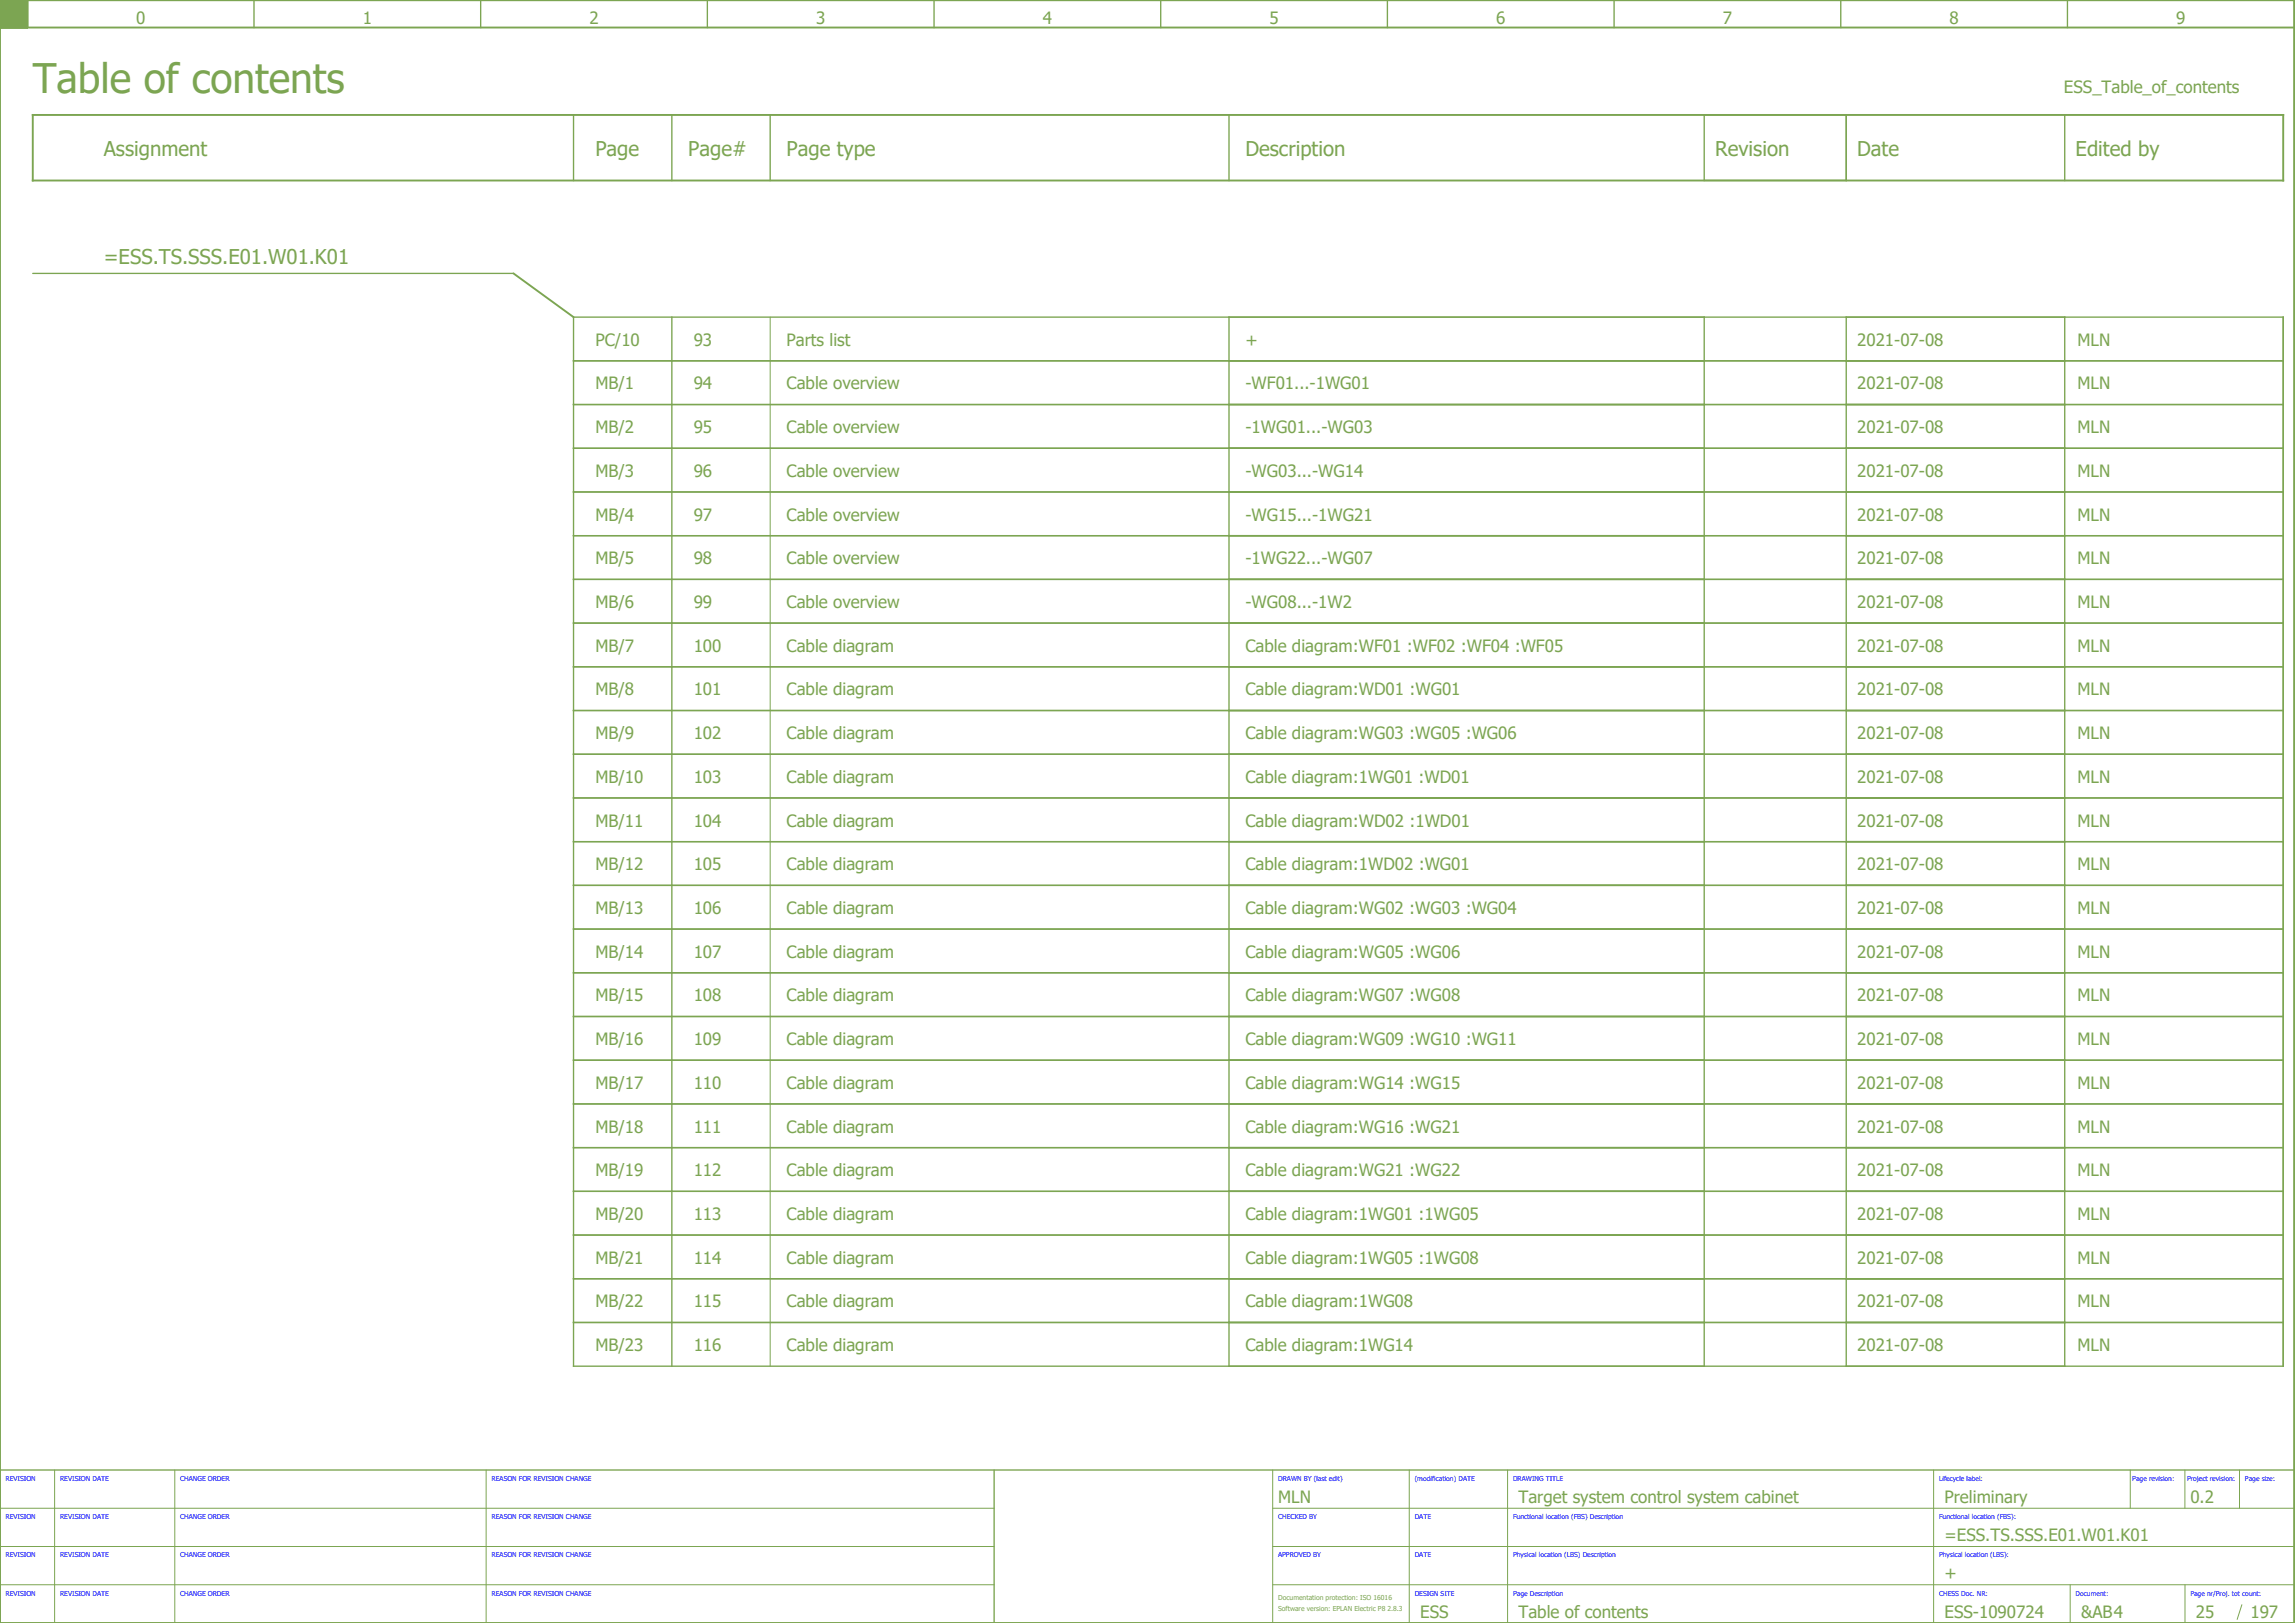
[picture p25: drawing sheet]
<svg xmlns="http://www.w3.org/2000/svg" width="420mm" height="297mm" viewBox="0 0 420 297" stroke-linecap="round" stroke-linejoin="round" font-family="sans-serif">
<defs><g id="words">
<text font-size="7.5" fill="#7ca552" x="6" y="17">Table of contents</text>
<g font-size="3.7" fill="#7ca552">
<text x="19" y="28.5">Assignment</text>
<text x="109" y="28.5">Page</text>
<text x="126" y="28.5">Page#</text>
<text x="144" y="28.5">Page type</text>
<text x="228" y="28.5">Description</text>
<text x="314" y="28.5">Revision</text>
<text x="340" y="28.5">Date</text>
<text x="380" y="28.5">Edited by</text>
<text x="19" y="48.3">=ESS.TS.SSS.E01.W01.K01</text>
</g>
<g font-size="3.1" fill="#7ca552">
<text x="24.9" y="4.4">0</text>
<text x="66.4" y="4.4">1</text>
<text x="107.9" y="4.4">2</text>
<text x="149.4" y="4.4">3</text>
<text x="190.9" y="4.4">4</text>
<text x="232.4" y="4.4">5</text>
<text x="273.9" y="4.4">6</text>
<text x="315.4" y="4.4">7</text>
<text x="356.9" y="4.4">8</text>
<text x="398.4" y="4.4">9</text>
<text x="377.9" y="17">ESS_Table_of_contents</text>
<text x="109" y="63.3">PC/10</text>
<text x="127" y="63.3">93</text>
<text x="144" y="63.3">Parts list</text>
<text x="228" y="63.3">+</text>
<text x="340" y="63.3">2021-07-08</text>
<text x="380.4" y="63.3">MLN</text>
<text x="109" y="71.3">MB/1</text>
<text x="127" y="71.3">94</text>
<text x="144" y="71.3">Cable overview</text>
<text x="228" y="71.3">-WF01...-1WG01</text>
<text x="340" y="71.3">2021-07-08</text>
<text x="380.4" y="71.3">MLN</text>
<text x="109" y="79.3">MB/2</text>
<text x="127" y="79.3">95</text>
<text x="144" y="79.3">Cable overview</text>
<text x="228" y="79.3">-1WG01...-WG03</text>
<text x="340" y="79.3">2021-07-08</text>
<text x="380.4" y="79.3">MLN</text>
<text x="109" y="87.3">MB/3</text>
<text x="127" y="87.3">96</text>
<text x="144" y="87.3">Cable overview</text>
<text x="228" y="87.3">-WG03...-WG14</text>
<text x="340" y="87.3">2021-07-08</text>
<text x="380.4" y="87.3">MLN</text>
<text x="109" y="95.3">MB/4</text>
<text x="127" y="95.3">97</text>
<text x="144" y="95.3">Cable overview</text>
<text x="228" y="95.3">-WG15...-1WG21</text>
<text x="340" y="95.3">2021-07-08</text>
<text x="380.4" y="95.3">MLN</text>
<text x="109" y="103.3">MB/5</text>
<text x="127" y="103.3">98</text>
<text x="144" y="103.3">Cable overview</text>
<text x="228" y="103.3">-1WG22...-WG07</text>
<text x="340" y="103.3">2021-07-08</text>
<text x="380.4" y="103.3">MLN</text>
<text x="109" y="111.3">MB/6</text>
<text x="127" y="111.3">99</text>
<text x="144" y="111.3">Cable overview</text>
<text x="228" y="111.3">-WG08...-1W2</text>
<text x="340" y="111.3">2021-07-08</text>
<text x="380.4" y="111.3">MLN</text>
<text x="109" y="119.3">MB/7</text>
<text x="127" y="119.3">100</text>
<text x="144" y="119.3">Cable diagram</text>
<text x="228" y="119.3">Cable diagram:WF01 :WF02 :WF04 :WF05</text>
<text x="340" y="119.3">2021-07-08</text>
<text x="380.4" y="119.3">MLN</text>
<text x="109" y="127.3">MB/8</text>
<text x="127" y="127.3">101</text>
<text x="144" y="127.3">Cable diagram</text>
<text x="228" y="127.3">Cable diagram:WD01 :WG01</text>
<text x="340" y="127.3">2021-07-08</text>
<text x="380.4" y="127.3">MLN</text>
<text x="109" y="135.3">MB/9</text>
<text x="127" y="135.3">102</text>
<text x="144" y="135.3">Cable diagram</text>
<text x="228" y="135.3">Cable diagram:WG03 :WG05 :WG06</text>
<text x="340" y="135.3">2021-07-08</text>
<text x="380.4" y="135.3">MLN</text>
<text x="109" y="143.3">MB/10</text>
<text x="127" y="143.3">103</text>
<text x="144" y="143.3">Cable diagram</text>
<text x="228" y="143.3">Cable diagram:1WG01 :WD01</text>
<text x="340" y="143.3">2021-07-08</text>
<text x="380.4" y="143.3">MLN</text>
<text x="109" y="151.3">MB/11</text>
<text x="127" y="151.3">104</text>
<text x="144" y="151.3">Cable diagram</text>
<text x="228" y="151.3">Cable diagram:WD02 :1WD01</text>
<text x="340" y="151.3">2021-07-08</text>
<text x="380.4" y="151.3">MLN</text>
<text x="109" y="159.3">MB/12</text>
<text x="127" y="159.3">105</text>
<text x="144" y="159.3">Cable diagram</text>
<text x="228" y="159.3">Cable diagram:1WD02 :WG01</text>
<text x="340" y="159.3">2021-07-08</text>
<text x="380.4" y="159.3">MLN</text>
<text x="109" y="167.3">MB/13</text>
<text x="127" y="167.3">106</text>
<text x="144" y="167.3">Cable diagram</text>
<text x="228" y="167.3">Cable diagram:WG02 :WG03 :WG04</text>
<text x="340" y="167.3">2021-07-08</text>
<text x="380.4" y="167.3">MLN</text>
<text x="109" y="175.3">MB/14</text>
<text x="127" y="175.3">107</text>
<text x="144" y="175.3">Cable diagram</text>
<text x="228" y="175.3">Cable diagram:WG05 :WG06</text>
<text x="340" y="175.3">2021-07-08</text>
<text x="380.4" y="175.3">MLN</text>
<text x="109" y="183.3">MB/15</text>
<text x="127" y="183.3">108</text>
<text x="144" y="183.3">Cable diagram</text>
<text x="228" y="183.3">Cable diagram:WG07 :WG08</text>
<text x="340" y="183.3">2021-07-08</text>
<text x="380.4" y="183.3">MLN</text>
<text x="109" y="191.3">MB/16</text>
<text x="127" y="191.3">109</text>
<text x="144" y="191.3">Cable diagram</text>
<text x="228" y="191.3">Cable diagram:WG09 :WG10 :WG11</text>
<text x="340" y="191.3">2021-07-08</text>
<text x="380.4" y="191.3">MLN</text>
<text x="109" y="199.3">MB/17</text>
<text x="127" y="199.3">110</text>
<text x="144" y="199.3">Cable diagram</text>
<text x="228" y="199.3">Cable diagram:WG14 :WG15</text>
<text x="340" y="199.3">2021-07-08</text>
<text x="380.4" y="199.3">MLN</text>
<text x="109" y="207.3">MB/18</text>
<text x="127" y="207.3">111</text>
<text x="144" y="207.3">Cable diagram</text>
<text x="228" y="207.3">Cable diagram:WG16 :WG21</text>
<text x="340" y="207.3">2021-07-08</text>
<text x="380.4" y="207.3">MLN</text>
<text x="109" y="215.3">MB/19</text>
<text x="127" y="215.3">112</text>
<text x="144" y="215.3">Cable diagram</text>
<text x="228" y="215.3">Cable diagram:WG21 :WG22</text>
<text x="340" y="215.3">2021-07-08</text>
<text x="380.4" y="215.3">MLN</text>
<text x="109" y="223.3">MB/20</text>
<text x="127" y="223.3">113</text>
<text x="144" y="223.3">Cable diagram</text>
<text x="228" y="223.3">Cable diagram:1WG01 :1WG05</text>
<text x="340" y="223.3">2021-07-08</text>
<text x="380.4" y="223.3">MLN</text>
<text x="109" y="231.3">MB/21</text>
<text x="127" y="231.3">114</text>
<text x="144" y="231.3">Cable diagram</text>
<text x="228" y="231.3">Cable diagram:1WG05 :1WG08</text>
<text x="340" y="231.3">2021-07-08</text>
<text x="380.4" y="231.3">MLN</text>
<text x="109" y="239.3">MB/22</text>
<text x="127" y="239.3">115</text>
<text x="144" y="239.3">Cable diagram</text>
<text x="228" y="239.3">Cable diagram:1WG08</text>
<text x="340" y="239.3">2021-07-08</text>
<text x="380.4" y="239.3">MLN</text>
<text x="109" y="247.3">MB/23</text>
<text x="127" y="247.3">116</text>
<text x="144" y="247.3">Cable diagram</text>
<text x="228" y="247.3">Cable diagram:1WG14</text>
<text x="340" y="247.3">2021-07-08</text>
<text x="380.4" y="247.3">MLN</text>
<text x="234" y="275">MLN</text>
<text x="278" y="275">Target system control system cabinet</text>
<text x="356" y="275">Preliminary</text>
<text x="401" y="275">0.2</text>
<text x="356" y="282">=ESS.TS.SSS.E01.W01.K01</text>
<text x="356" y="289">+</text>
<text x="260" y="296">ESS</text>
<text x="278" y="296">Table of contents</text>
<text x="356" y="296">ESS-1090724</text>
<text x="381" y="296">&amp;AB4</text>
<text x="402" y="296">25</text>
<text x="412" y="296">197</text>
</g>
<g font-size="1.2" fill="#00f">
<text x="1" y="271">REVISION</text>
<text x="11" y="271">REVISION DATE</text>
<text x="33" y="271">CHANGE ORDER</text>
<text x="90" y="271">REASON FOR REVISION CHANGE</text>
<text x="234" y="271">DRAWN BY (last edit)</text>
<text x="259" y="271">(modification) DATE</text>
<text x="277" y="271">DRAWING TITLE</text>
<text x="355" y="271">Lifecycle label:</text>
<text x="390.4" y="271">Page revision:</text>
<text x="400.4" y="271">Project revision:</text>
<text x="411" y="271">Page size:</text>
<text x="1" y="278">REVISION</text>
<text x="11" y="278">REVISION DATE</text>
<text x="33" y="278">CHANGE ORDER</text>
<text x="90" y="278">REASON FOR REVISION CHANGE</text>
<text x="234" y="278">CHECKED BY</text>
<text x="259" y="278">DATE</text>
<text x="277" y="278">Functional location (FBS) Description</text>
<text x="355" y="278">Functional location (FBS):</text>
<text x="1" y="285">REVISION</text>
<text x="11" y="285">REVISION DATE</text>
<text x="33" y="285">CHANGE ORDER</text>
<text x="90" y="285">REASON FOR REVISION CHANGE</text>
<text x="234" y="285">APPROVED BY</text>
<text x="259" y="285">DATE</text>
<text x="277" y="285">Physical location (LBS) Description</text>
<text x="355" y="285">Physical location (LBS):</text>
<text x="1" y="292">REVISION</text>
<text x="11" y="292">REVISION DATE</text>
<text x="33" y="292">CHANGE ORDER</text>
<text x="90" y="292">REASON FOR REVISION CHANGE</text>
<text x="259" y="292">DESIGN SITE</text>
<text x="277" y="292">Page Description</text>
<text x="355" y="292">CHESS Doc. NR:</text>
<text x="380" y="292">Document:</text>
<text x="401" y="292">Page nr/Proj. tot count:</text>
</g>
<g font-size="1.2" fill="#7ca552">
<text x="234" y="292.8">Documentation protection: ISO 16016</text>
<text x="234" y="294.8">Software version: EPLAN Electric P8 2.8.3</text>
</g>
</g></defs>
<path d="M0 5h420M0 0h420v297h-420zM5 0v5M6 21h412v12h-412zM94 50l11 8" fill="none" stroke="#7ca552" stroke-width=".35"/>
<g fill="none" stroke="#7ca552" stroke-width=".25">
<path d="M0 5h5M46.5 0v5M88 0v5M129.5 0v5M171 0v5M212.5 0v5M254 0v5M295.5 0v5M337 0v5M378.5 0v5M105 21v12M123 21v12"/>
<path d="M141 21v12M225 21v12M312 21h26v12h-26zM378 21v12M6 50h88M105 58h313v192h-313zM123 58v192M225 58v192M312 58v192M338 58v192M378 58v192M105 66h313"/>
<path d="M105 74h313M105 82h313M105 90h313M105 98h313M105 106h313M105 114h313M105 122h313M105 130h313M105 138h313M105 146h313M105 154h313M105 162h313"/>
<path d="M105 170h313M105 178h313M105 186h313M105 194h313M225 194h87M338 194h40M105 202h313M105 210h313M105 218h313M105 226h313M105 234h313M105 242h313"/>
<path d="M182 269v28M420 269h-420v28"/>
</g>
<path d="M0 0h5v5h-5z" fill="#7ca552" stroke="#7ca552" stroke-width=".18"/>
<g fill="none" stroke="#7ca552" stroke-width=".18">
<path d="M141 58v192M0 276h182M10 269v28M32 269v28M89 269v28M233 276h187M233 269v28M258 269v28M276 269v28M354 269v28M390 269v7M400 269v7"/>
<path d="M410 269v7M0 283h182M0 290h182M233 283h187M233 290h187M379 290v7M400 290v7M410.4 293.6l-.8 2.8"/>
</g>
<use href="#words"/>
</svg>
